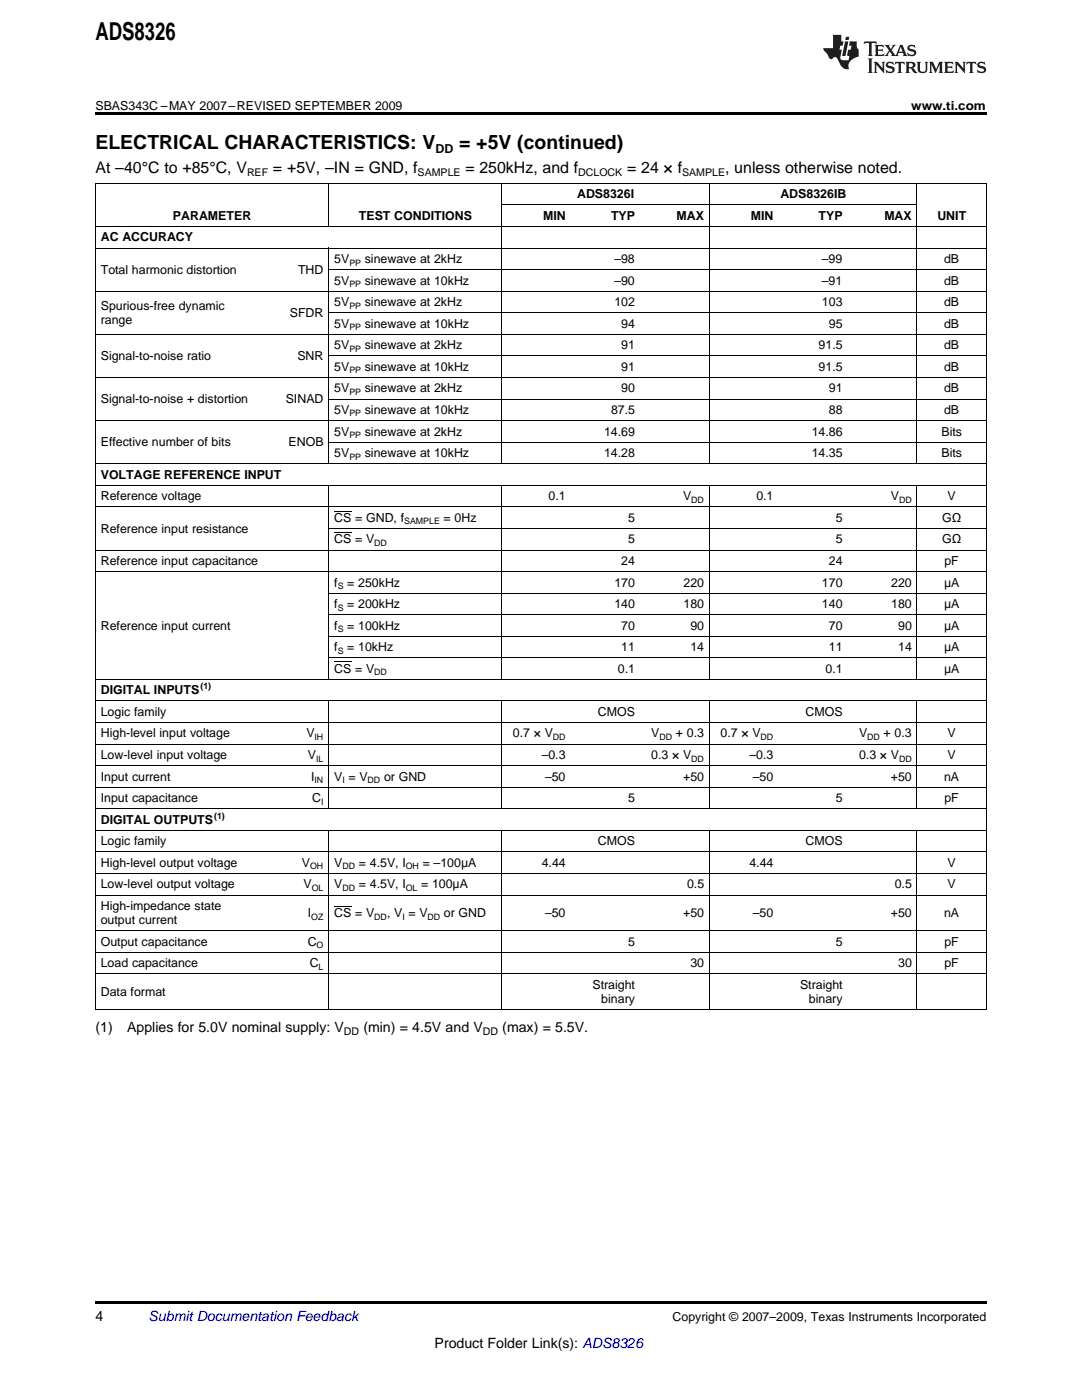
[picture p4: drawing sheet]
<svg xmlns="http://www.w3.org/2000/svg" width="216mm" height="279mm" viewBox="0 0 216 279" stroke-linecap="round" stroke-linejoin="round" font-family="sans-serif">
<defs><g id="words">
<text font-size="4.9" x="19" y="7.9">ADS8326</text>
<g font-size="3.9">
<text x="19" y="29.7">ELECTRICAL CHARACTERISTICS: V</text>
<text x="91.6" y="29.7">= +5V (continued)</text>
</g>
<g font-size="3.2">
<text x="19" y="34.4">At –40°C to +85°C, V</text>
<text x="54.5" y="34.4">= +5V, –IN = GND, f</text>
<text x="92.9" y="34.4">= 250kHz, and f</text>
<text x="125.1" y="34.4">= 24 × f</text>
<text x="144.7" y="34.4">, unless otherwise noted.</text>
</g>
<g font-size="2.8">
<text x="19" y="206">(1)</text>
<text x="25.4" y="206">Applies for 5.0V nominal supply: V</text>
<text x="72.5" y="206">(min) = 4.5V and V</text>
<text x="100.2" y="206">(max) = 5.5V.</text>
<text x="19" y="263.6">4</text>
<text x="86.7" y="269">Product Folder Link(s): ADS8326</text>
</g>
<text font-size="2.8" fill="#0000c8" x="29.6" y="263.6">Submit Documentation Feedback</text>
<g font-size="2.5">
<text x="19" y="21.9">SBAS343C –MAY 2007–REVISED SEPTEMBER 2009.................................................................................................................................................. www.ti.com</text>
<text x="86.9" y="30.5">DD</text>
<text x="115.1" y="39.6">ADS8326I</text>
<text x="155.7" y="39.6">ADS8326IB</text>
<text x="34.5" y="43.9">PARAMETER</text>
<text x="71.6" y="43.9">TEST CONDITIONS</text>
<text x="108.4" y="43.9">MIN</text>
<text x="121.9" y="43.9">TYP</text>
<text x="135" y="43.9">MAX</text>
<text x="149.8" y="43.9">MIN</text>
<text x="163.3" y="43.9">TYP</text>
<text x="176.5" y="43.9">MAX</text>
<text x="187" y="43.9">UNIT</text>
<text x="20.1" y="48.2">AC ACCURACY</text>
<text x="66.7" y="52.5">5V</text>
<text x="72.8" y="52.5">sinewave at 2kHz</text>
<text x="122.6" y="52.5">–98</text>
<text x="164" y="52.5">–99</text>
<text x="188.4" y="52.5">dB</text>
<text x="20.1" y="54.6">Total harmonic distortion</text>
<text x="59.5" y="54.6">THD</text>
<text x="66.7" y="56.8">5V</text>
<text x="72.8" y="56.8">sinewave at 10kHz</text>
<text x="122.6" y="56.8">–90</text>
<text x="164" y="56.8">–91</text>
<text x="188.4" y="56.8">dB</text>
<text x="20.1" y="61.8">Spurious-free dynamic</text>
<text x="20.1" y="64.7">range</text>
<text x="57.8" y="63.3">SFDR</text>
<text x="66.7" y="61.1">5V</text>
<text x="66.7" y="65.4">5V</text>
<text x="72.8" y="61.1">sinewave at 2kHz</text>
<text x="72.8" y="65.4">sinewave at 10kHz</text>
<text x="122.6" y="61.1">102</text>
<text x="124" y="65.4">94</text>
<text x="164" y="61.1">103</text>
<text x="165.4" y="65.4">95</text>
<text x="188.4" y="61.1">dB</text>
<text x="188.4" y="65.4">dB</text>
<text x="20.1" y="71.9">Signal-to-noise ratio</text>
<text x="59.3" y="71.9">SNR</text>
<text x="66.7" y="69.7">5V</text>
<text x="72.8" y="69.7">sinewave at 2kHz</text>
<text x="124" y="69.7">91</text>
<text x="163.3" y="69.7">91.5</text>
<text x="188.4" y="69.7">dB</text>
<text x="66.7" y="74">5V</text>
<text x="72.8" y="74">sinewave at 10kHz</text>
<text x="124" y="74">91</text>
<text x="163.3" y="74">91.5</text>
<text x="188.4" y="74">dB</text>
<text x="20.1" y="80.5">Signal-to-noise + distortion</text>
<text x="57" y="80.5">SINAD</text>
<text x="66.7" y="78.3">5V</text>
<text x="66.7" y="82.6">5V</text>
<text x="72.8" y="78.3">sinewave at 2kHz</text>
<text x="72.8" y="82.6">sinewave at 10kHz</text>
<text x="121.9" y="82.6">87.5</text>
<text x="124" y="78.3">90</text>
<text x="165.4" y="78.3">91</text>
<text x="165.4" y="82.6">88</text>
<text x="188.4" y="78.3">dB</text>
<text x="188.4" y="82.6">dB</text>
<text x="20.1" y="89.1">Effective number of bits</text>
<text x="57.6" y="89.1">ENOB</text>
<text x="66.7" y="86.9">5V</text>
<text x="72.8" y="86.9">sinewave at 2kHz</text>
<text x="120.5" y="86.9">14.69</text>
<text x="162" y="86.9">14.86</text>
<text x="187.9" y="86.9">Bits</text>
<text x="20.1" y="95.5">VOLTAGE REFERENCE INPUT</text>
<text x="66.7" y="91.2">5V</text>
<text x="72.8" y="91.2">sinewave at 10kHz</text>
<text x="120.5" y="91.2">14.28</text>
<text x="162" y="91.2">14.35</text>
<text x="187.9" y="91.2">Bits</text>
<text x="20.1" y="99.8">Reference voltage</text>
<text x="109.5" y="99.8">0.1</text>
<text x="136.3" y="99.8">V</text>
<text x="150.9" y="99.8">0.1</text>
<text x="177.8" y="99.8">V</text>
<text x="189.1" y="99.8">V</text>
<text x="20.1" y="106.3">Reference input resistance</text>
<text x="66.7" y="104.1">CS = GND, f</text>
<text x="88.5" y="104.1">= 0Hz</text>
<text x="125.3" y="104.1">5</text>
<text x="166.8" y="104.1">5</text>
<text x="188" y="104.1">GΩ</text>
<text x="20.1" y="112.7">Reference input capacitance</text>
<text x="66.7" y="108.4">CS = V</text>
<text x="124" y="112.7">24</text>
<text x="125.3" y="108.4">5</text>
<text x="165.4" y="112.7">24</text>
<text x="166.8" y="108.4">5</text>
<text x="188" y="108.4">GΩ</text>
<text x="188.5" y="112.7">pF</text>
<text x="66.7" y="117.1">f</text>
<text x="69.3" y="117.1">= 250kHz</text>
<text x="122.6" y="117.1">170</text>
<text x="136.4" y="117.1">220</text>
<text x="164" y="117.1">170</text>
<text x="177.8" y="117.1">220</text>
<text x="188.4" y="117.1">μA</text>
<text x="20.1" y="125.7">Reference input current</text>
<text x="66.7" y="121.4">f</text>
<text x="66.7" y="125.7">f</text>
<text x="69.3" y="121.4">= 200kHz</text>
<text x="69.3" y="125.7">= 100kHz</text>
<text x="122.6" y="121.4">140</text>
<text x="124" y="125.7">70</text>
<text x="136.4" y="121.4">180</text>
<text x="137.8" y="125.7">90</text>
<text x="164" y="121.4">140</text>
<text x="165.4" y="125.7">70</text>
<text x="177.8" y="121.4">180</text>
<text x="179.2" y="125.7">90</text>
<text x="188.4" y="121.4">μA</text>
<text x="188.4" y="125.7">μA</text>
<text x="66.7" y="130">f</text>
<text x="69.3" y="130">= 10kHz</text>
<text x="124" y="130">11</text>
<text x="137.8" y="130">14</text>
<text x="165.4" y="130">11</text>
<text x="179.2" y="130">14</text>
<text x="188.4" y="130">μA</text>
<text x="66.7" y="134.3">CS = V</text>
<text x="123.3" y="134.3">0.1</text>
<text x="164.7" y="134.3">0.1</text>
<text x="188.4" y="134.3">μA</text>
<text x="20.1" y="138.6">DIGITAL INPUTS</text>
<text x="20.1" y="142.9">Logic family</text>
<text x="119.3" y="142.9">CMOS</text>
<text x="160.7" y="142.9">CMOS</text>
<text x="20.1" y="147.2">High-level input voltage</text>
<text x="61.1" y="147.2">V</text>
<text x="102.3" y="147.2">0.7 × V</text>
<text x="130" y="147.2">V</text>
<text x="134.9" y="147.2">+ 0.3</text>
<text x="143.8" y="147.2">0.7 × V</text>
<text x="171.4" y="147.2">V</text>
<text x="176.3" y="147.2">+ 0.3</text>
<text x="189.1" y="147.2">V</text>
<text x="20.1" y="151.5">Low-level input voltage</text>
<text x="20.1" y="155.8">Input current</text>
<text x="61.5" y="151.5">V</text>
<text x="62.1" y="155.8">I</text>
<text x="66.7" y="155.8">V = V</text>
<text x="76.6" y="155.8">or GND</text>
<text x="108.1" y="151.5">–0.3</text>
<text x="108.8" y="155.8">–50</text>
<text x="130" y="151.5">0.3 × V</text>
<text x="136.3" y="155.8">+50</text>
<text x="149.5" y="151.5">–0.3</text>
<text x="150.2" y="155.8">–50</text>
<text x="171.4" y="151.5">0.3 × V</text>
<text x="177.8" y="155.8">+50</text>
<text x="188.4" y="155.8">nA</text>
<text x="189.1" y="151.5">V</text>
<text x="20.1" y="160.1">Input capacitance</text>
<text x="62.3" y="160.1">C</text>
<text x="125.3" y="160.1">5</text>
<text x="166.8" y="160.1">5</text>
<text x="188.5" y="160.1">pF</text>
<text x="20.1" y="164.4">DIGITAL OUTPUTS</text>
<text x="20.1" y="168.7">Logic family</text>
<text x="20.1" y="173">High-level output voltage</text>
<text x="60.3" y="173">V</text>
<text x="66.7" y="173">V</text>
<text x="71.6" y="173">= 4.5V, I</text>
<text x="84.4" y="173">= –100μA</text>
<text x="108.1" y="173">4.44</text>
<text x="119.3" y="168.7">CMOS</text>
<text x="149.5" y="173">4.44</text>
<text x="160.7" y="168.7">CMOS</text>
<text x="189.1" y="173">V</text>
<text x="20.1" y="177.3">Low-level output voltage</text>
<text x="60.6" y="177.3">V</text>
<text x="66.7" y="177.3">V</text>
<text x="71.6" y="177.3">= 4.5V, I</text>
<text x="84" y="177.3">= 100μA</text>
<text x="137.1" y="177.3">0.5</text>
<text x="178.5" y="177.3">0.5</text>
<text x="189.1" y="177.3">V</text>
<text x="20.1" y="181.6">High-impedance state</text>
<text x="20.1" y="184.4">output current</text>
<text x="61.4" y="183">I</text>
<text x="66.7" y="183">CS = V</text>
<text x="77.2" y="183">, V = V</text>
<text x="88.6" y="183">or GND</text>
<text x="108.8" y="183">–50</text>
<text x="136.3" y="183">+50</text>
<text x="150.2" y="183">–50</text>
<text x="177.8" y="183">+50</text>
<text x="188.4" y="183">nA</text>
<text x="20.1" y="188.7">Output capacitance</text>
<text x="61.4" y="188.7">C</text>
<text x="125.3" y="188.7">5</text>
<text x="166.8" y="188.7">5</text>
<text x="188.5" y="188.7">pF</text>
<text x="20.1" y="193">Load capacitance</text>
<text x="61.8" y="193">C</text>
<text x="118.2" y="197.3">Straight</text>
<text x="137.8" y="193">30</text>
<text x="159.6" y="197.3">Straight</text>
<text x="179.2" y="193">30</text>
<text x="188.5" y="193">pF</text>
<text x="20.1" y="198.8">Data format</text>
<text x="120" y="200.2">binary</text>
<text x="161.4" y="200.2">binary</text>
<text x="134.2" y="263.6">Copyright © 2007–2009, Texas Instruments Incorporated</text>
</g>
<g font-size="2.1">
<text x="49.3" y="35.1">REF</text>
<text x="83.3" y="35.1">SAMPLE</text>
<text x="115.4" y="35.1">DCLOCK</text>
<text x="136.1" y="35.1">SAMPLE</text>
<text x="68.6" y="206.6">DD</text>
<text x="96.3" y="206.6">DD</text>
</g>
<g font-size="1.8">
<text x="69.7" y="53">PP</text>
<text x="69.7" y="57.3">PP</text>
<text x="69.7" y="61.6">PP</text>
<text x="69.7" y="65.9">PP</text>
<text x="69.7" y="70.2">PP</text>
<text x="69.7" y="74.5">PP</text>
<text x="69.7" y="78.8">PP</text>
<text x="69.7" y="83.1">PP</text>
<text x="69.7" y="87.4">PP</text>
<text x="69.7" y="91.7">PP</text>
<text x="137.9" y="100.3">DD</text>
<text x="179.4" y="100.3">DD</text>
<text x="80.6" y="104.6">SAMPLE</text>
<text x="74.7" y="108.9">DD</text>
<text x="67.4" y="117.5">S</text>
<text x="67.4" y="121.8">S</text>
<text x="67.4" y="126.2">S</text>
<text x="67.4" y="130.5">S</text>
<text x="40" y="137.6">(1)</text>
<text x="74.7" y="134.8">DD</text>
<text x="62.8" y="147.7">IH</text>
<text x="110.3" y="147.7">DD</text>
<text x="131.6" y="147.7">DD</text>
<text x="151.8" y="147.7">DD</text>
<text x="173" y="147.7">DD</text>
<text x="63.1" y="152">IL</text>
<text x="137.9" y="152">DD</text>
<text x="179.4" y="152">DD</text>
<text x="62.8" y="156.3">IN</text>
<text x="64.1" y="160.6">I</text>
<text x="68.3" y="156.3">I</text>
<text x="73.3" y="156.3">DD</text>
<text x="42.7" y="163.4">(1)</text>
<text x="61.9" y="173.5">OH</text>
<text x="68.3" y="173.5">DD</text>
<text x="81" y="173.5">OH</text>
<text x="62.2" y="177.8">OL</text>
<text x="68.3" y="177.8">DD</text>
<text x="81" y="177.8">OL</text>
<text x="62.1" y="183.5">OZ</text>
<text x="74.7" y="183.5">DD</text>
<text x="80.3" y="183.5">I</text>
<text x="85.3" y="183.5">DD</text>
<text x="63.2" y="189.2">O</text>
<text x="63.6" y="193.5">L</text>
</g>
</g></defs>
<g fill="#231f20">
<path d="M172.5 8.3l-.1 .5 .4-.2h.6v.1v2.1l-.2 .4h.9l-.2-.4v-2.1l.1-.1h.5l.5 .2-.2-.5zM174.5 9l.2 .3v1.5l-.2 .4h1.8l.2-.6a1.04 1.04 0 0 1-1.3 .2v-.7h.6l.3 .2v-.6l-.3 .2h-.6v-.6l.8-.1 .4 .3-.2-.5zM176.5 9l.9 1.1-.9 1.1h.8l-.2-.2 .4-.7 .5 .7-.2 .2h1.5l-.2-.2 .2-.4h.9l.1 .4-.2 .2h1l-.3-.3-.7-1.9h-.5l-.9 2-.8-1 .9-1h-.8l.1 .3-.4 .5-.3-.6 .1-.2zM179.7 9.3l.4 1h-.7zM181.3 9.1a.63 .63 0 0 0-.2 .7 .63 .63 0 0 0 .6 .4l.6 .2 .1 .2a.75 .75 0 0 1-.7 .4 .75 .75 0 0 1-.6-.5l.1 .7 .1-.1a1.11 1.11 0 0 0 1.5-.6 1.13 1.13 0 0 0-1.2-.8l-.1-.4a1.04 1.04 0 0 1 1.2 .2l-.2-.5-.2 .1-.4-.2zM173.2 11.7l.2 .3v2.2l-.2 .4h1l-.3-.4v-2.2l.3-.3zM174.3 12.3l.3 .4v1.5l-.3 .4h.8l-.2-.4v-1.3l1.5 1.7v-1.9l.2-.4h-.7l.2 .4v.9l-1.1-1.3zM177 12.5a.62 .62 0 0 0-.2 .7 .62 .62 0 0 0 .6 .4l.6 .1 .1 .3a.76 .76 0 0 1-.7 .3 .76 .76 0 0 1-.7-.4l.2 .7 .1-.1a1.11 1.11 0 0 0 1.5-.6 1.13 1.13 0 0 0-1.2-.8l-.1-.4a1.04 1.04 0 0 1 1.2 .2l-.2-.6-.2 .1-.5-.1zM178.7 12.3l-.2 .7a.61 .61 0 0 1 .8-.4v1.6l-.2 .4h.9l-.2-.4v-1.6a.63 .63 0 0 1 .7 .4l-.1-.7zM180.6 12.3l.3 .4v1.5l-.3 .4h1l-.2-.2-.1-.8 .6 .2a.76 .76 0 0 0 1.2 .7l-1-1a.58 .58 0 0 0 .6-.5 .58 .58 0 0 0-.5-.6zM181.4 12.7l.1-.1a.45 .45 0 0 1 .5 .1 .45 .45 0 0 1 .1 .5l-.8 .2zM182.9 12.3l.2 .2a2.17 2.17 0 0 0 .3 1.9 .99 .99 0 0 0 1.6-.6v-1.1l.2-.4h-.7l.2 .2a1.92 1.92 0 0 1-.2 1.8 .6 .6 0 0 1-.9-.5v-1.1l.2-.4zM185.4 12.3l.2 .4v1.5l-.2 .4h.7l-.2-.4v-1.4l.8 1.8 .8-1.8v1.4l-.2 .4h.9l-.2-.4v-1.5l.2-.4h-.8l-.6 1.5-.6-1.5zM188.4 12.3l.2 .4v1.5l-.2 .4h1.8l.1-.6a1.04 1.04 0 0 1-1.2 .2v-.7h.5l.4 .2v-.6l-.4 .2h-.5v-.7h.8l.3 .3-.1-.6zM190.5 12.3l.2 .4v1.5l-.2 .4h.7l-.2-.4v-1.3l1.5 1.7v-1.9l.2-.4h-.7l.2 .4v.9l-1.1-1.3zM192.9 12.3l-.1 .7a.61 .61 0 0 1 .7-.4l.1 1.6-.3 .4h1l-.3-.4 .1-1.6a.63 .63 0 0 1 .7 .4l-.1-.7zM195.2 12.5a.62 .62 0 0 0-.2 .7 .62 .62 0 0 0 .6 .4l.6 .1 .1 .3a.76 .76 0 0 1-.7 .3 .76 .76 0 0 1-.6-.4l.1 .7 .1-.1a1.11 1.11 0 0 0 1.6-.6 1.13 1.13 0 0 0-1.3-.8l-.1-.4a1.04 1.04 0 0 1 1.2 .2l-.1-.6-.2 .1-.5-.1z"/>
<path d="M166.2 7v2.6h-1.9v.4l.8 .9a.91 .91 0 0 0 1 .9 .56 .56 0 0 1 .5-.4 .56 .56 0 0 1 .5 .3l.4 .8a1.53 1.53 0 0 0 1.9 1.2 1.54 1.54 0 0 1 1-2.1l.9-.3v-1.4a1.52 1.52 0 0 1-.4-1.6h-1.3l-.2 .8h.5l-.2 .8h-.5l-.1 1v.2l.4 .1-.2 .8a1.93 1.93 0 0 1-1.6-.2l.3-1.9h-.5l.2-.8h.4l.2-.8h-.4v-1.3zM168.6 8.3l-.6 2.9h.7l.6-2.9zM168.8 7.3l-.1 .7h.6l.2-.7z"/>
</g>
<path d="M19 22.5h177.8v.5h-177.8zM19 259.7h177.8v.5h-177.8z" fill="#000"/>
<g fill="none" stroke="#000" stroke-width=".2">
<path d="M19 36.6h177.8M19.1 36.5v164.9M65.6 36.5v8.7M100.1 36.5v56M141.6 36.5v56M183 36.5v56M196.8 36.5v164.9M19 58.1h177.8M19 49.5h177.8M19 45.2h177.8M65.6 49.5v43M65.7 53.8h131.1"/>
<path d="M100.2 40.9h82.8M19 75.3h177.8M19 66.7h177.8M65.7 79.6h131.1M65.7 71h131.1M65.7 62.4h131.1M19 96.9h177.8M19 92.6h177.8M19 83.9h177.8M65.6 96.8v38.7M65.7 88.2h131.1M100.1 96.8v38.7"/>
<path d="M141.6 96.8v38.7M183 96.8v38.7M19 114.1h177.8M19 109.8h177.8M19 101.2h177.8M65.7 118.4h131.1M65.7 105.5h131.1M66.7 106.3h3.4M66.7 102h3.4M19 139.9h177.8M19 135.6h177.8M65.6 139.8v21.6"/>
<path d="M65.7 131.3h131.1M65.7 127h131.1M65.7 122.7h131.1M66.7 132.1h3.4M100.1 139.8v21.6M141.6 139.8v21.6M183 139.8v21.6M19 157.1h177.8M19 152.8h177.8M19 148.5h177.8M19 144.2h177.8M19 178.6h177.8"/>
<path d="M19 174.3h177.8M19 170h177.8M19 165.7h177.8M19 161.4h177.8M65.6 165.7v35.7M100.1 165.7v35.7M141.6 165.7v35.7M183 165.7v35.7M19 194.4h177.8M19 190.1h177.8M19 185.8h177.8M66.7 180.9h3.4"/>
<path d="M19 201.5h177.8"/>
</g>
<use href="#words"/>
</svg>
